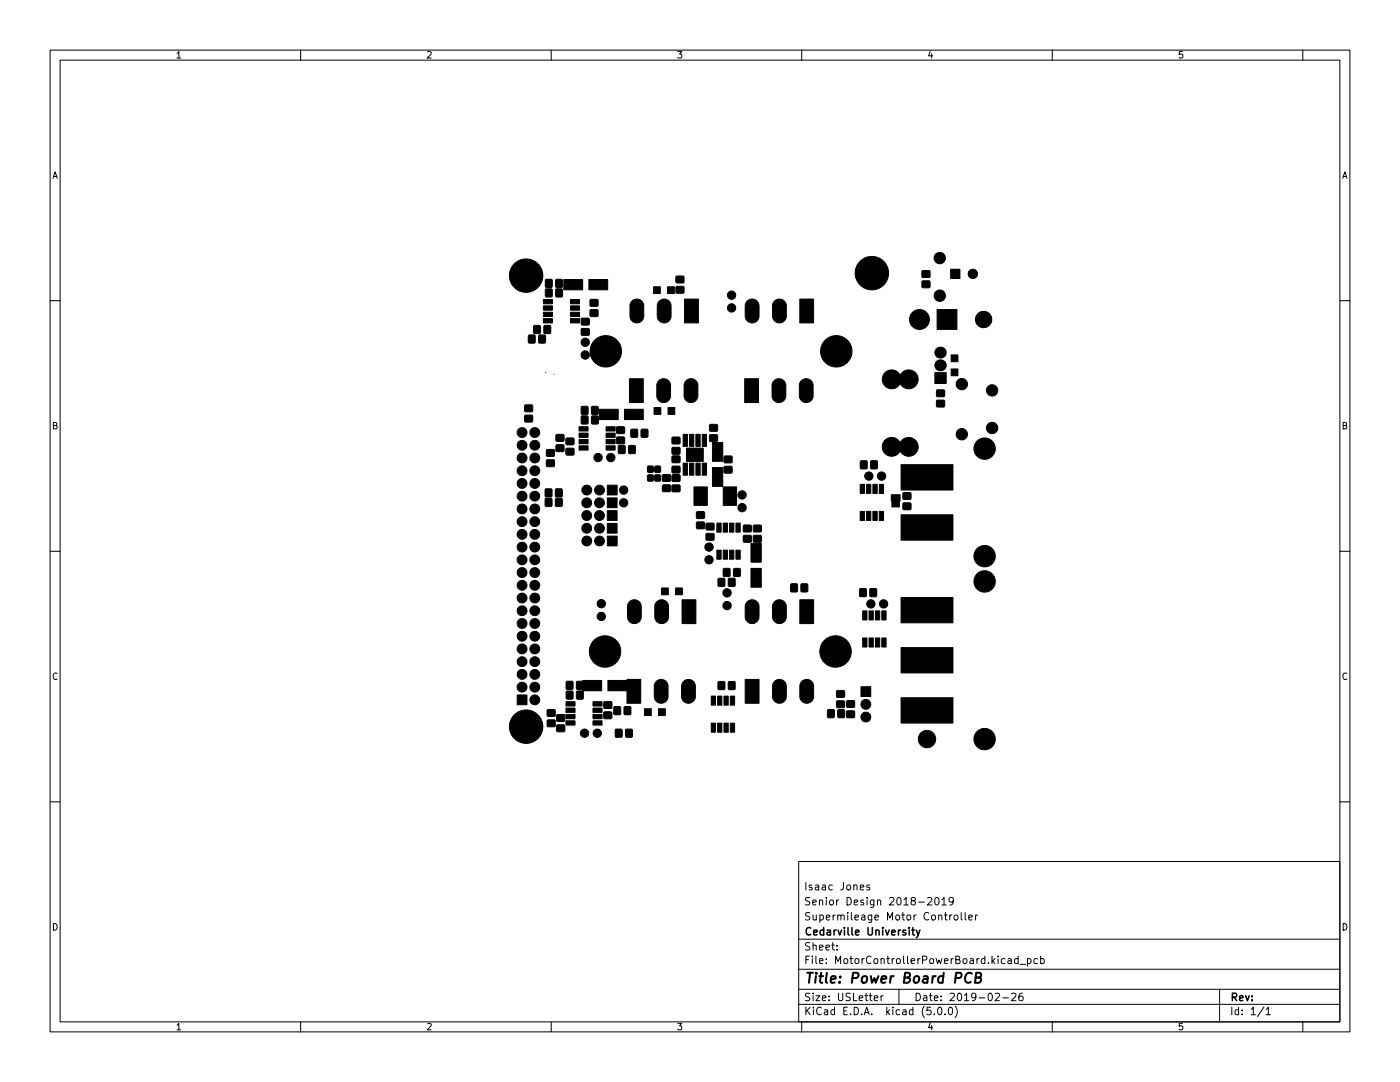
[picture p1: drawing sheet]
<svg xmlns="http://www.w3.org/2000/svg" width="279mm" height="216mm" viewBox="0 0 279 216" stroke-linecap="round" stroke-linejoin="round" font-family="sans-serif">
<defs><g id="words">
<text font-size="2.8" x="160.4" y="196.2">Title: Power Board PCB</text>
<g font-size="2.1">
<text x="160.4" y="177.6">Isaac Jones</text>
<text x="160.4" y="183.6">Supermileage Motor Controller</text>
<text x="160.4" y="180.6">Senior Design 2018-2019</text>
<text x="160.4" y="189.7">Sheet:</text>
<text x="160.4" y="186.7">Cedarville University</text>
<text x="160.4" y="192.4">File: MotorControllerPowerBoard.kicad_pcb</text>
<text x="160.4" y="202.5">KiCad E.D.A. kicad (5.0.0)</text>
<text x="160.4" y="199.7">Size: USLetter</text>
<text x="182.4" y="199.7">Date: 2019-02-26</text>
<text x="245.4" y="199.7">Rev:</text>
<text x="245.4" y="202.5">Id: 1/1</text>
</g>
<g font-size="1.8">
<text x="35" y="11.6">1</text>
<text x="85" y="11.6">2</text>
<text x="135" y="11.6">3</text>
<text x="185" y="11.6">4</text>
<text x="235" y="11.6">5</text>
<text x="10.3" y="35.6">A</text>
<text x="267.7" y="35.6">A</text>
<text x="10.3" y="85.7">B</text>
<text x="267.7" y="85.7">B</text>
<text x="10.3" y="135.6">C</text>
<text x="267.7" y="135.6">C</text>
<text x="10.3" y="185.7">D</text>
<text x="267.7" y="185.7">D</text>
<text x="35" y="205.6">1</text>
<text x="85" y="205.6">2</text>
<text x="135" y="205.6">3</text>
<text x="185" y="205.6">4</text>
<text x="235" y="205.6">5</text>
</g>
</g></defs>
<g fill="none" stroke="#000" stroke-width=".2">
<path d="M10 10h259.4v195.9h-259.4zM12 12h255.4v191.9h-255.4zM60 10v2M110 10v2M160 10v2M210 10v2M260 10v2M10 60h2M267.4 60h2M10 110h2M267.4 110h2M10 160h2"/>
<path d="M267.4 160h2M159.4 171.9h108v32h-108zM171.7 177.1l.7-.2-.1-.3h-.4l-.2 .2 .1 .7h.5M173.5 176.6h-.3l-.2 .2v.2l.5 .2v.3h-.5M185.1 179.2l.6-.1 .3 .4-1 1.1h1M186.8 179.2l.1-.1a.8 .8 0 0 1 .5 .7 .8 .8 0 0 1-.5 .8 1 1 0 0 1-.1-1.4zM188 179.5l.4-.4v1.5M190.3 179.7l-.3 .3h-.3l-.3-.3 .1-.5 .5-.1 .2 .1a.99 .99 0 0 1-.4 1.4h-.3M159.4 197.4h108M159.4 193.4h108M159.4 187.4h108M167 189.4v.2"/>
<path d="M167 188.7v.1M174.5 199.2l.7-.2-.1-.3h-.4l-.2 .2v.7h.6M175.8 198.7v1M176.3 198.7l-.5 .3M179.4 197.4v3M188 180.6h.8M190 182.6l-.5 .3M190.5 182.6h.4l.3 .3v.4l-.3 .3-.4-.1-.1-.2zM191.8 182.1v1.3l.2 .2M192.6 182.1v1.3l.2 .2M193.3 183.1l.7-.2v-.3h-.5l-.2 .2 .1 .7h.6M194.7 182.6v1"/>
<path d="M195.1 182.6l-.4 .3M198.6 198.3l.6-.1 .3 .4-1 1.1h1M200.1 199.1h1.2M201.2 191.4h.6v.9M201.8 191.6l-.5 .1-.2 .2 .2 .4 .5-.1M201.9 198.3l.6-.1 .3 .4-1 1.1h1M203.2 191.4l-.4-.1-.3 .3 .1 .6h.6M203.2 190.8v1.5M203.5 192.4h1.2M204 198.2h-.4a1.01 1.01 0 0 0 0 1.5l.5-.2 .1-.5-.3-.3h-.3l-.3 .3M205 191.4l.5-.1 .3 .3-.2 .6h-.6M205 191.3v1.5"/>
<path d="M207 191.4l-.4-.1-.3 .3 .2 .6h.5M207.7 191.4l.4-.1 .3 .3-.1 .6h-.6M207.7 190.8v1.5M243.4 197.4v6.5M60 203.9v2M110 203.9v2M159.4 200.4h108M160 203.9v2M186.5 202.3v.2M187.3 201h.2a.8 .8 0 0 1 .5 .7 .8 .8 0 0 1-.5 .8 1 1 0 0 1-.2-1.5zM188.6 202.3v.2M189.4 201.1l.2-.1a.8 .8 0 0 1 .5 .7 .8 .8 0 0 1-.5 .8l-.2-.2-.1-.4z"/>
<path d="M190.6 200.8a1.72 1.72 0 0 1 0 2.2M210 203.9v2M252.3 200.9l-1.3 1.9M252.7 201.4l.4-.4v1.5M252.7 202.5h.8M260 203.9v2"/>
</g>
<path d="M193.9 194.3a.88 .88 0 0 0-1 0 .88 .88 0 0 0-.3 .9 .69 .69 0 0 0 .3 .8 .69 .69 0 0 0 .8-.1M194.7 195.1h.7l.3-.2a.45 .45 0 0 0-.2-.8h-.7l-.2 2 .9-.1a.51 .51 0 0 0 .3-.5 .51 .51 0 0 0-.4-.4" fill="none" stroke="#000" stroke-width=".4"/>
<path d="M182 185.6h.5M182.2 185.1v1.3l.3 .2M182.9 185.6l.3 1M183.6 185.6l-.5 1.3-.2 .2" fill="none" stroke="#000" stroke-width=".3"/>
<g fill="#000" stroke="#000" stroke-width=".2">
<path d="M108.9 57.7l1.1-.1 .2 .1v1.3l-.1 .2-1 .1-.2-.1zM108.9 55.8l1.1-.1 .2 .1v1.3l-.1 .2-1 .1-.2-.1zM111 57.7l1-.1 .2 .1 .1 1.3-.1 .2-1.1 .1-.2-.1zM111 55.8l1-.1 .2 .1 .1 1.3-.1 .2-1.1 .1-.2-.1zM112.5 55.8h3.8v2h-3.8zM117.8 59.8h1.5l.1 .2-.1 1-.2 .1h-1.3l-.1-.2zM117.5 55.8h3.8v2h-3.8zM126.1 60.1a1.38 1.38 0 0 1 1.5-.3 1.38 1.38 0 0 1 .9 1.2v2.1a1.38 1.38 0 0 1-1.4 1.3 1.38 1.38 0 0 1-1.4-1.3v-2.3zM130.4 57.2h1.4v1.4h-1.4zM131.6 60.1a1.38 1.38 0 0 1 1.4-.3 1.38 1.38 0 0 1 .9 1.2v2.1a1.38 1.38 0 0 1-1.3 1.3 1.38 1.38 0 0 1-1.4-1.3v-2.3zM133.2 57.2h1.4v1.4h-1.4zM135 57.2h1.4l.1 .2v1l-.2 .1h-1.3l-.1-.2z"/>
<path d="M135 55.2l1.4-.1 .1 .2v1.1l-.2 .1-1.3-.1-.1-.2zM149.1 60.1a1.38 1.38 0 0 1 1.5-.3 1.38 1.38 0 0 1 .9 1.2v2.1a1.38 1.38 0 0 1-1.4 1.3 1.38 1.38 0 0 1-1.4-1.3v-2.3zM154.6 60.1a1.38 1.38 0 0 1 1.4-.3 1.38 1.38 0 0 1 .9 1.2v2.1a1.38 1.38 0 0 1-1.4 1.3 1.38 1.38 0 0 1-1.3-1.3v-2.3zM184.1 56.1h1.4l.1 .2v1l-.2 .1h-1.3l-.1-.2zM184.1 54.1l1.4-.1 .1 .2v1.1l-.2 .1-1.3-.1-.1-.2zM189.7 53.7h1.9v1.9h-1.9zM105.5 66.9l1.1-.1 .2 .1v1.3l-.1 .2-1 .1-.2-.1zM106.6 65l1-.1 .2 .1 .1 1.3-.1 .2-1.1 .1-.2-.1zM107.6 66.9l1-.1 .2 .1 .1 1.3-.1 .2-1.1 .1-.2-.1zM108.6 65l1.1-.1 .2 .1v1.3l-.1 .2-1 .1-.2-.1zM108.4 63.6h1.9v.8h-1.9zM108.4 62.3h1.9v.9h-1.9z"/>
<path d="M108.4 61h1.9v.9h-1.9zM108.4 59.8h1.9v.8h-1.9zM113.8 63.6h1.9v.8h-1.9zM113.8 62.3h1.9v.9h-1.9zM113.8 61h1.9v.9h-1.9zM113.8 59.8h1.9v.8h-1.9zM116.1 65.6h1.4l.1 .2v1l-.2 .1h-1.3l-.1-.2zM116.1 63.6l1.4-.1 .1 .2v1.1l-.2 .1-1.3-.1-.1-.2zM117.8 61.9l1.5-.1 .1 .2-.1 1.1-.2 .1-1.3-.1-.1-.2zM131.5 76a1.38 1.38 0 0 1 1.4-.3 1.38 1.38 0 0 1 .9 1.2v2.1a1.38 1.38 0 0 1-1.4 1.3 1.38 1.38 0 0 1-1.3-1.3v-2.3zM136.9 76a1.38 1.38 0 0 1 1.5-.3 1.38 1.38 0 0 1 .9 1.2v2.1a1.38 1.38 0 0 1-1.4 1.3 1.38 1.38 0 0 1-1.4-1.3v-2.3zM136.6 59.7h2.8v4.7h-2.8z"/>
<path d="M154.5 76a1.38 1.38 0 0 1 1.4-.3 1.38 1.38 0 0 1 .9 1.2v2.1a1.38 1.38 0 0 1-1.3 1.3 1.38 1.38 0 0 1-1.4-1.3v-2.3zM159.9 76a1.38 1.38 0 0 1 1.5-.3 1.38 1.38 0 0 1 .9 1.2v2.1a1.38 1.38 0 0 1-1.4 1.3 1.38 1.38 0 0 1-1.4-1.3v-2.3zM159.6 59.7h2.8v4.7h-2.8zM176.5 74.5a2.04 2.04 0 0 1 3.2 .3 1.89 1.89 0 0 1 2.9-.5 1.89 1.89 0 0 1-.1 2.9 1.89 1.89 0 0 1-2.9-.6 1.89 1.89 0 0 1-2.7 .7 1.89 1.89 0 0 1-.4-2.8zM187 79.9h1.4l.1 .2v1l-.2 .1h-1.3l-.1-.2zM187 77.9l1.4-.1 .1 .2v1.1l-.2 .1-1.3-.1-.1-.2zM186.6 74.4h2.2v2.1h-2.2zM187 61.8h4v3.9h-4zM189.8 73.6h1.4v1.4h-1.4zM189.8 70.8h1.4v1.4h-1.4zM104.8 82.9h1.4l.1 .2v1l-.2 .1h-1.3l-.1-.2zM104.8 80.9l1.4-.1 .1 .2v1.1l-.2 .1-1.3-.1-.1-.2z"/>
<path d="M108.9 99.5l1-.1 .2 .1 .1 1.3-.1 .2-1.1 .1-.2-.1zM108.9 97.6l1-.1 .2 .1 .1 1.3-.1 .2-1.1 .1-.2-.1zM109.1 91.8h1.5l.1 .2-.1 1-.2 .1h-1.3l-.1-.2zM109.1 89.8l1.5-.1 .1 .2-.1 1.1-.2 .1-1.3-.1-.1-.2zM110.9 99.5l1.1-.1 .2 .1v1.3l-.1 .2-1 .1-.2-.1zM110.9 97.6l1.1-.1 .2 .1v1.3l-.1 .2-1 .1-.2-.1zM111 88.8h1.5l.1 .2-.1 1-.2 .1h-1.3l-.1-.2zM111 86.8l1.5-.1 .1 .2-.1 1.1-.2 .1-1.3-.1-.1-.2zM113 89.5h1.5l.1 .2-.1 1-.2 .1h-1.3l-.1-.2zM113 87.5l1.5-.1 .1 .2-.1 1.1-.2 .1-1.3-.1-.1-.2zM116.1 83.1l1-.1 .2 .1 .1 1.3-.1 .2h-1.1l-.2-.1zM116.1 81.2l1-.1 .2 .1 .1 1.3-.1 .2h-1.1l-.2-.1z"/>
<path d="M115.6 89h1.8v.8h-1.8zM115.6 87.7h1.8v.8h-1.8zM115.6 86.4h1.8v.9h-1.8zM115.6 85.1h1.8v.9h-1.8zM118.1 83.1l1.1-.1 .2 .1v1.3l-.1 .2h-1l-.2-.1zM118.1 81.2l1.1-.1 .2 .1v1.3l-.1 .2h-1l-.2-.1zM121 89h1.8v.8h-1.8zM121 87.7h1.8v.8h-1.8zM121 86.4h1.8v.9h-1.8zM121 85.1h1.8v.9h-1.8zM121.2 96.8h2v2h-2zM119.6 81.7h3.8v2h-3.8z"/>
<path d="M123.1 87.3l1.5-.1 .1 .2-.1 1.1-.2 .1-1.3-.1-.1-.2zM123.1 85.2h1.5l.1 .2-.1 1-.2 .1h-1.3l-.1-.2zM123.5 89l1-.1 .2 .1 .1 1.3-.1 .2h-1.1l-.2-.1zM125.5 89l1.1-.1 .2 .1v1.3l-.1 .2h-1l-.2-.1zM126 85.7l1-.1 .2 .1 .1 1.3-.1 .2-1.1 .1-.2-.1zM124.6 81.7h3.8v2h-3.8zM125.6 75.6h2.8v4.7h-2.8zM128 85.7l1.1-.1 .2 .1v1.3l-.1 .2-1 .1-.2-.1zM129.3 94.8h1v1.1h-1zM129.3 93.1h1v1.1h-1zM130.7 94.8h1.1v1.1h-1.1zM130.7 93.1h1.1v1.1h-1.1z"/>
<path d="M130.5 81.3h1.4v1.4h-1.4zM132.3 96.8h1.4l.1 .2v1l-.2 .1h-1.3l-.1-.2zM132.3 94.8l1.4-.1 .1 .2v1.1l-.2 .1-1.3-.1-.1-.2zM133.3 81.3h1.4v1.4h-1.4zM134.2 96.8h1.4l.1 .2v1l-.2 .2-1.3-.1-.1-.2zM134.2 94.8l1.4-.1 .1 .3v1l-.2 .1h-1.3l-.1-.3zM134.2 93.1l1.4-.1 .1 .3v1l-.2 .1h-1.3l-.1-.3zM134.2 89.3h1.4l.1 .2v1l-.2 .2-1.3-.1-.1-.2zM134.2 87.3l1.4-.1 .1 .3v1l-.2 .1h-1.3l-.1-.3zM134.2 91h1.4l.1 .2v1l-.2 .2-1.3-.1-.1-.2zM136.3 92.4h.9v2.4h-.9zM136.3 86.7h.9v2.4h-.9z"/>
<path d="M137.6 92.4h.9v2.4h-.9zM137.6 86.7h.9v2.4h-.9zM138.9 92.4h.8v2.4h-.8zM138.9 86.7h.8v2.4h-.8zM137 89.4h3.3v2.7h-3.3zM140.1 92.4h.9v2.4h-.9zM140.1 86.7h.9v2.4h-.9zM141.7 86.8h1.4l.1 .2v1l-.2 .1h-1.3l-.1-.2zM141.7 84.8l1.4-.1 .1 .2v1.1l-.2 .1-1.3-.1-.1-.2zM142.2 93.3h2v3.8h-2zM142.2 88.3h2v3.8h-2zM144.6 93.1h1.4l.1 .2v1l-.2 .1h-1.3l-.1-.2z"/>
<path d="M144.6 91.1l1.4-.1 .1 .2v1.1l-.2 .1-1.3-.1-.1-.2zM148.6 75.6h2.8v4.7h-2.8zM171.7 96.6h.8v1.9h-.8zM171.8 92l1-.1 .2 .1 .1 1.3-.1 .2-1.1 .1-.2-.1zM172.9 96.6h.9v1.9h-.9zM173.8 92l1.1-.1 .2 .1v1.3l-.1 .2-1 .1-.2-.1zM174.2 96.6h.9v1.9h-.9zM175.5 96.6h.8v1.9h-.8zM176.8 87.7a2.03 2.03 0 0 1 2.9 .6 1.9 1.9 0 0 1 2.9-.5 1.9 1.9 0 0 1-.1 2.9 1.9 1.9 0 0 1-2.9-.6 1.89 1.89 0 0 1-2.8 .5 1.89 1.89 0 0 1 0-2.9zM177.9 98.7h1.7v1.3h-.3v.1h.2v1h-1.5v-1h.2v-.1l.8 .1v-.1h-1.1zM180.3 98.4l1.4-.1 .1 .2v1.1l-.2 .1-1.3-.1-.1-.2zM179.8 92.7h10.4v5.1h-10.4z"/>
<path d="M121.2 104.4h2v2h-2zM121.2 101.9h2v1.9h-2zM121.2 99.4h2v1.9h-2zM121.2 107h2v1.9h-2zM125.6 120.1a1.38 1.38 0 0 1 1.5-.3 1.38 1.38 0 0 1 .9 1.2v2.1a1.38 1.38 0 0 1-1.4 1.3 1.38 1.38 0 0 1-1.4-1.3v-2.3zM131.1 120.1a1.38 1.38 0 0 1 1.4-.3 1.38 1.38 0 0 1 .9 1.2v2.1a1.38 1.38 0 0 1-1.3 1.3 1.38 1.38 0 0 1-1.4-1.3v-2.3zM132 117.3h1.4v1.4h-1.4zM134.8 117.3h1.4v1.4h-1.4zM139.1 104.2h1.4l.1 .2v1l-.2 .1h-1.3l-.1-.2zM139.1 102.2l1.4-.1 .1 .2v1.1l-.2 .1-1.3-.1-.1-.2zM138.5 97.2h2.7v3.6h-2.7zM141 106.5h1.4l.1 .2v1l-.2 .1h-1.3l-.1-.2z"/>
<path d="M141 104.5l1.4-.1 .1 .2v1.1l-.2 .1-1.3-.1-.1-.2zM143.1 109.8h.8v1.8h-.8zM143.1 104.4h.8v1.8h-.8zM143.4 115.5l1-.1 .2 .1 .1 1.3-.1 .2h-1.1l-.2-.1zM144.3 109.8h.9v1.8h-.9zM144.3 104.4h.9v1.8h-.9zM144.4 113.5l1-.1 .3 .1v1.3l-.1 .2-1 .1-.2-.2zM145.6 109.8h.9v1.8h-.9zM145.6 104.4h.9v1.8h-.9zM145.4 115.5l1.1-.1 .2 .1v1.3l-.1 .2h-1l-.2-.1zM144.3 97.2h2.7v3.6h-2.7zM146.4 113.5l1.1-.1 .2 .1 .1 1.3-.2 .2-1 .1-.2-.2z"/>
<path d="M146.9 109.8h.8v1.8h-.8zM146.9 104.4h.8v1.8h-.8zM148.4 106.9h1.4l.2 .2-.1 1-.2 .1h-1.3l-.1-.3zM148.4 104.8h1.4l.2 .2-.1 1-.2 .2-1.3-.1-.1-.2zM149.1 120.1a1.38 1.38 0 0 1 1.5-.3 1.38 1.38 0 0 1 .9 1.2v2.1a1.38 1.38 0 0 1-1.4 1.3 1.38 1.38 0 0 1-1.4-1.3v-2.3zM150.4 106.9h1.4l.2 .2-.1 1-.2 .1h-1.3l-.1-.3zM150.4 104.8h1.4l.2 .2-.1 1-.2 .2-1.3-.1-.1-.2zM149.9 113.4h2v3.8h-2zM149.9 108.4h2v3.8h-2zM154.6 120.1a1.38 1.38 0 0 1 1.4-.3 1.38 1.38 0 0 1 .9 1.2v2.1a1.38 1.38 0 0 1-1.4 1.3 1.38 1.38 0 0 1-1.3-1.3v-2.3zM157.9 116.6l1-.1 .2 .1 .1 1.3-.1 .2h-1.1l-.2-.1zM159.9 116.6l1.1-.1 .2 .1v1.3l-.1 .2h-1l-.2-.1z"/>
<path d="M171.7 102h.8v1.9h-.8zM171.6 117.5l1.1-.1 .2 .1v1.3l-.1 .2-1 .1-.2-.1zM172.9 102h.9v1.9h-.9zM173.7 117.5l1-.1 .2 .1 .1 1.3-.1 .2-1.1 .1-.2-.1zM174.2 102h.9v1.9h-.9zM175.5 102h.8v1.9h-.8zM180.3 100.4h1.4l.1 .2v1l-.2 .1h-1.3l-.1-.2zM179.8 102.7h10.4v5.1h-10.4zM113.1 138l1-.1 .2 .1 .1 1.3-.1 .2h-1.1l-.2-.1zM113.1 136l1-.1 .2 .1 .1 1.3-.1 .2-1.1 .1-.2-.1zM115.1 136l1.2-.1v-.1h3.8v2h-3.8l.1 1.6-.2 .1h-1l-.2-.2 .1-1.3 .2-.1h1v-.3l-1.2-.1zM120.6 140.1l1.4-.1 .1 .2v1.1l-.2 .1-1.3-.1-.1-.2z"/>
<path d="M131 136a1.38 1.38 0 0 1 1.4-.3 1.38 1.38 0 0 1 .9 1.2v2.1a1.38 1.38 0 0 1-1.4 1.3 1.38 1.38 0 0 1-1.3-1.3v-2.3zM136.4 136a1.38 1.38 0 0 1 1.5-.3 1.38 1.38 0 0 1 .9 1.2v2.1a1.38 1.38 0 0 1-1.4 1.3 1.38 1.38 0 0 1-1.4-1.3v-2.3zM136.1 119.7h2.8v4.7h-2.8zM143.4 136.1l1-.1 .2 .1 .1 1.3-.1 .2h-1.1l-.2-.1zM145.4 136.1l1.1-.1 .2 .1v1.3l-.1 .2h-1l-.2-.1zM154.6 136a1.38 1.38 0 0 1 1.4-.3 1.38 1.38 0 0 1 .9 1.2v2.1a1.38 1.38 0 0 1-1.4 1.3 1.38 1.38 0 0 1-1.3-1.3v-2.3zM160 136a1.38 1.38 0 0 1 1.5-.3 1.38 1.38 0 0 1 .9 1.2v2.1a1.38 1.38 0 0 1-1.4 1.3 1.38 1.38 0 0 1-1.4-1.3v-2.3zM159.6 119.7h2.8v4.7h-2.8zM167 139.9h1.5l.1 .2-.1 1-.2 .1h-1.3l-.1-.2zM167 137.9l1.5-.1 .1 .2-.1 1.1-.2 .1-1.3-.1-.1-.2zM169 139.9l1.5-.1 .1 .2-.1 1.1-.2 .1-1.3-.1-.1-.2zM172.2 127.3h.8v1.8h-.8z"/>
<path d="M172.2 121.9h.8v1.8h-.8zM171.8 137h2v2h-2zM173.4 127.3h.9v1.8h-.9zM173.4 121.9h.9v1.8h-.9zM174.7 127.3h.9v1.8h-.9zM174.7 121.9h.9v1.8h-.9zM176 127.3h.8v1.8h-.8zM176 121.9h.8v1.8h-.8zM179.8 129.2h10.4v5.1h-10.4zM179.8 119.2h10.4v5.1h-10.4zM103.2 138.7h2v1.9h-2zM109.3 143.7h1.4l.1 .2v1l-.2 .1h-1.3l-.1-.2z"/>
<path d="M109.3 141.7l1.4-.1 .1 .2v1.1l-.2 .1-1.3-.1-.1-.2zM111.2 144.7h1.4l.1 .2v1l-.2 .1h-1.3l-.1-.2zM111.2 142.7l1.4-.1 .1 .2v1.1l-.2 .1-1.3-.1-.1-.2zM112.9 143.8h1.9v.9h-1.9zM112.9 142.6h1.9v.8h-1.9zM112.9 141.3h1.9v.8h-1.9zM112.9 140h1.9v.9h-1.9zM118.3 143.8h1.9v.9h-1.9zM118.3 142.6h1.9v.8h-1.9zM118.3 141.3h1.9v.8h-1.9zM118.3 140h1.9v.9h-1.9zM120.6 142.1h1.4l.1 .2v1l-.2 .1h-1.3l-.1-.2z"/>
<path d="M122.6 141.1l1-.1 .2 .1 .1 1.3-.1 .2h-1.1l-.2-.1zM122.9 145.6l1-.1 .2 .1 .1 1.3-.1 .2h-1.1l-.2-.1zM124.6 141.1l1.1-.1 .2 .1v1.3l-.1 .2h-1l-.2-.1zM124.9 145.6l1.1-.1 .2 .1v1.3l-.1 .2h-1l-.2-.1zM121.3 135.8h3.8v-.2h2.8v4.7h-2.8v-2.5h-3.8zM128.6 141.4h1.4v1.4h-1.4zM131.4 141.4h1.4v1.4h-1.4zM141.9 144.3h.9v1.8h-.9zM141.9 138.9h.9v1.8h-.9zM143.2 144.3h.9v1.8h-.9zM143.2 138.9h.9v1.8h-.9zM144.5 144.3h.8v1.8h-.8z"/>
<path d="M144.5 138.9h.8v1.8h-.8zM145.8 144.3h.8v1.8h-.8zM145.8 138.9h.8v1.8h-.8zM148.7 135.6h2.8v4.7h-2.8zM165.2 141.7l1.1-.1 .2 .1v1.3l-.1 .2h-1l-.2-.1zM167.3 141.7l1-.1 .2 .1 .1 1.3-.1 .2h-1.1l-.2-.1zM169 141.9h1.5l.1 .2-.1 1-.2 .1h-1.3l-.1-.2zM179.8 139.2h10.4v5.1h-10.4z"/>
<circle cx="105" cy="55" r="3.3"/>
<circle cx="146" cy="58.9" r=".83"/>
<circle cx="174" cy="54.5" r="3.3"/>
<circle cx="187.5" cy="59" r="1.13"/>
<circle cx="187.5" cy="51.5" r="1.13"/>
<circle cx="194.2" cy="54.6" r=".93"/>
<circle cx="116.8" cy="70.8" r=".83"/>
<circle cx="116.8" cy="68.3" r=".83"/>
<circle cx="120.9" cy="70.1" r="3.1"/>
<circle cx="146" cy="61.4" r=".83"/>
<circle cx="166.9" cy="70.1" r="3.1"/>
<circle cx="183.5" cy="63.8" r="1.99"/>
<circle cx="187.7" cy="72.9" r="1.11"/>
<circle cx="187.7" cy="70.4" r="1.11"/>
<circle cx="191.9" cy="76.6" r="1.13"/>
<circle cx="196.3" cy="63.8" r="1.63"/>
<circle cx="198" cy="77.9" r="1.13"/>
<circle cx="104.2" cy="99" r=".98"/>
<circle cx="104.2" cy="86.3" r=".98"/>
<circle cx="104.2" cy="88.8" r=".98"/>
<circle cx="104.2" cy="96.5" r=".98"/>
<circle cx="104.2" cy="91.4" r=".98"/>
<circle cx="104.2" cy="93.9" r=".98"/>
<circle cx="106.7" cy="88.8" r=".98"/>
<circle cx="106.7" cy="86.3" r=".98"/>
<circle cx="106.7" cy="96.5" r=".98"/>
<circle cx="106.7" cy="93.9" r=".98"/>
<circle cx="106.7" cy="99" r=".98"/>
<circle cx="106.7" cy="91.4" r=".98"/>
<circle cx="117.1" cy="97.8" r=".98"/>
<circle cx="119.4" cy="91.3" r=".83"/>
<circle cx="119.6" cy="97.8" r=".98"/>
<circle cx="121.9" cy="91.3" r=".83"/>
<circle cx="124.5" cy="97.8" r=".83"/>
<circle cx="148.1" cy="98.8" r=".83"/>
<circle cx="173.4" cy="95" r=".83"/>
<circle cx="175.9" cy="95" r=".83"/>
<circle cx="192" cy="86.6" r="1.13"/>
<circle cx="196.5" cy="89.5" r="2.14"/>
<circle cx="198" cy="85.4" r="1.13"/>
<circle cx="104.2" cy="101.5" r=".98"/>
<circle cx="104.2" cy="119.3" r=".98"/>
<circle cx="104.2" cy="109.2" r=".98"/>
<circle cx="104.2" cy="111.7" r=".98"/>
<circle cx="104.2" cy="106.6" r=".98"/>
<circle cx="104.2" cy="104.1" r=".98"/>
<circle cx="104.2" cy="116.8" r=".98"/>
<circle cx="104.2" cy="114.2" r=".98"/>
<circle cx="106.7" cy="111.7" r=".98"/>
<circle cx="106.7" cy="106.6" r=".98"/>
<circle cx="106.7" cy="104.1" r=".98"/>
<circle cx="106.7" cy="119.3" r=".98"/>
<circle cx="106.7" cy="109.2" r=".98"/>
<circle cx="106.7" cy="101.5" r=".98"/>
<circle cx="106.7" cy="116.8" r=".98"/>
<circle cx="106.7" cy="114.2" r=".98"/>
<circle cx="117.1" cy="105.4" r=".98"/>
<circle cx="117.1" cy="102.9" r=".98"/>
<circle cx="117.1" cy="100.3" r=".98"/>
<circle cx="117.1" cy="107.9" r=".98"/>
<circle cx="119.6" cy="105.4" r=".98"/>
<circle cx="119.6" cy="102.9" r=".98"/>
<circle cx="119.6" cy="100.3" r=".98"/>
<circle cx="119.6" cy="107.9" r=".98"/>
<circle cx="124.5" cy="100.3" r=".83"/>
<circle cx="141.5" cy="111.7" r=".83"/>
<circle cx="141.5" cy="109.2" r=".83"/>
<circle cx="145.1" cy="118.3" r=".83"/>
<circle cx="148.1" cy="101.3" r=".83"/>
<circle cx="196.5" cy="111" r="2.14"/>
<circle cx="196.5" cy="116" r="2.14"/>
<circle cx="104.2" cy="134.6" r=".98"/>
<circle cx="104.2" cy="132" r=".98"/>
<circle cx="104.2" cy="129.5" r=".98"/>
<circle cx="104.2" cy="126.9" r=".98"/>
<circle cx="104.2" cy="124.4" r=".98"/>
<circle cx="104.2" cy="121.9" r=".98"/>
<circle cx="104.2" cy="137.1" r=".98"/>
<circle cx="106.7" cy="134.6" r=".98"/>
<circle cx="106.7" cy="132" r=".98"/>
<circle cx="106.7" cy="139.6" r=".98"/>
<circle cx="106.7" cy="124.4" r=".98"/>
<circle cx="106.7" cy="126.9" r=".98"/>
<circle cx="106.7" cy="121.9" r=".98"/>
<circle cx="106.7" cy="129.5" r=".98"/>
<circle cx="106.7" cy="137.1" r=".98"/>
<circle cx="120" cy="123" r=".83"/>
<circle cx="120" cy="120.5" r=".83"/>
<circle cx="120.8" cy="130" r="3.1"/>
<circle cx="145.1" cy="120.8" r=".83"/>
<circle cx="166.7" cy="130" r="3.1"/>
<circle cx="173.8" cy="120.5" r=".83"/>
<circle cx="176.3" cy="120.5" r=".83"/>
<circle cx="105" cy="145" r="3.3"/>
<circle cx="116.7" cy="146.3" r=".83"/>
<circle cx="119.2" cy="146.3" r=".83"/>
<circle cx="172.8" cy="140.5" r=".98"/>
<circle cx="172.8" cy="143.1" r=".98"/>
<circle cx="185" cy="147.5" r="1.73"/>
<circle cx="196.5" cy="147.5" r="2.13"/>
</g>
<use href="#words"/>
</svg>
